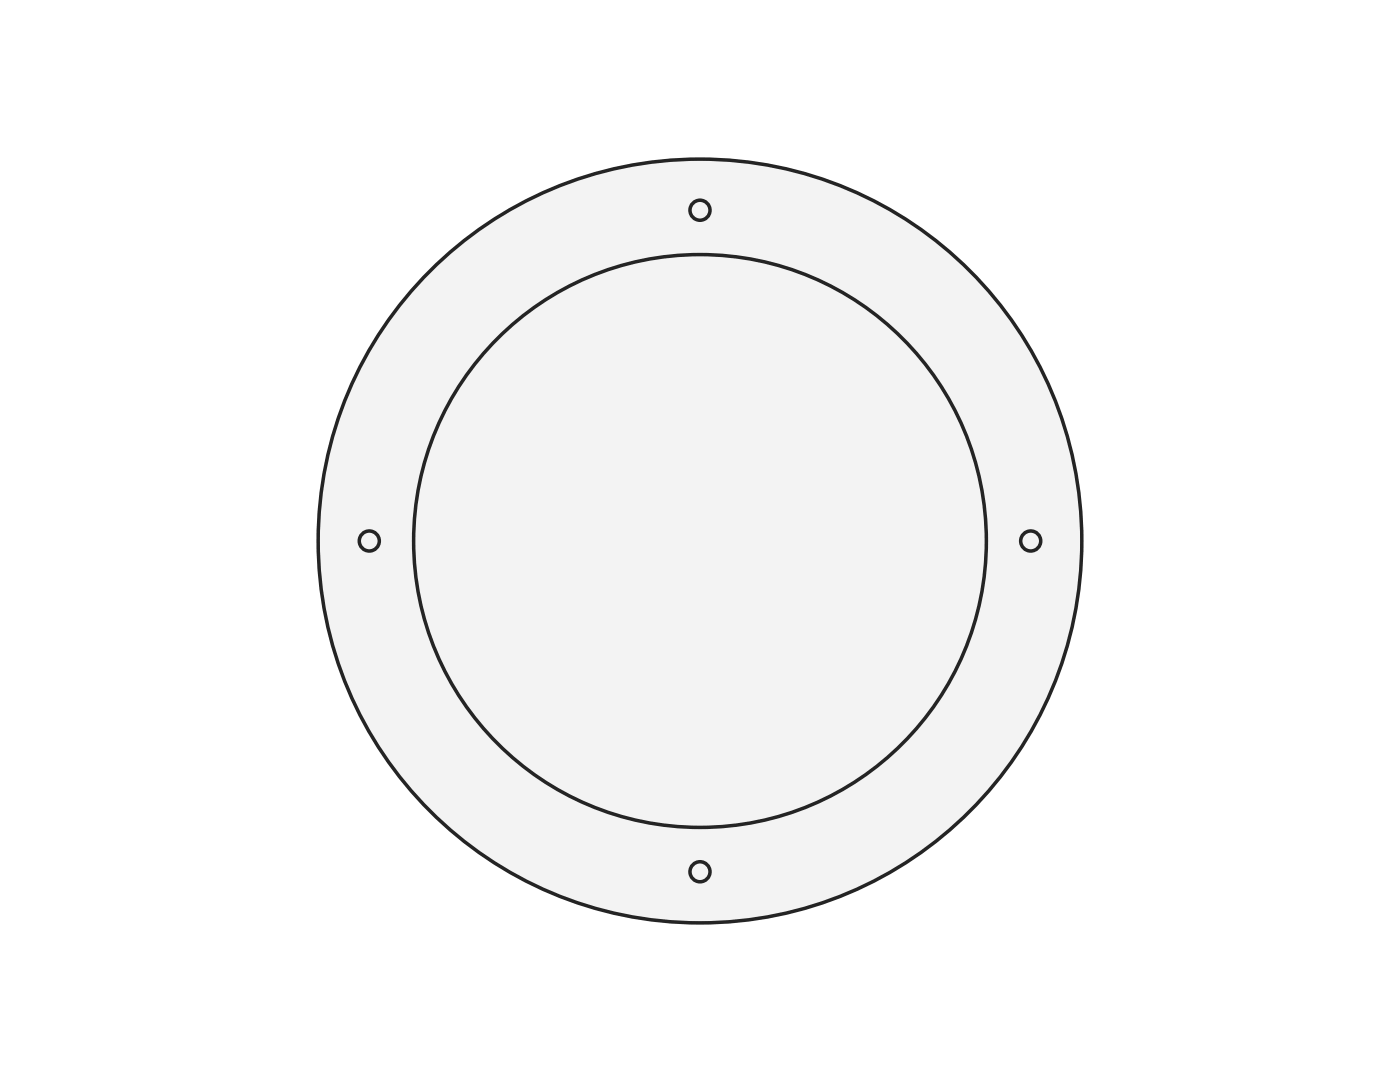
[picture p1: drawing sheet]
<svg xmlns="http://www.w3.org/2000/svg" width="279mm" height="216mm" viewBox="0 0 279 216" stroke-linecap="round" stroke-linejoin="round" font-family="sans-serif">
<g fill="#f1f3f5">
<circle cx="139.7" cy="107.9" r="76.2"/>
<circle cx="139.7" cy="107.9" r="57.2"/>
<circle cx="205.7" cy="107.9" r="2"/>
<circle cx="73.7" cy="107.9" r="2"/>
<circle cx="139.7" cy="41.9" r="2"/>
<circle cx="139.7" cy="173.9" r="2"/>
</g>
<g fill="none" stroke="#212529" stroke-width=".7">
<circle cx="139.7" cy="41.9" r="2"/>
<circle cx="73.7" cy="107.9" r="2"/>
<circle cx="139.7" cy="108" r="76.2"/>
<circle cx="139.7" cy="108" r="57.2"/>
<circle cx="205.7" cy="107.9" r="2"/>
<circle cx="139.7" cy="174" r="2"/>
</g>
</svg>
